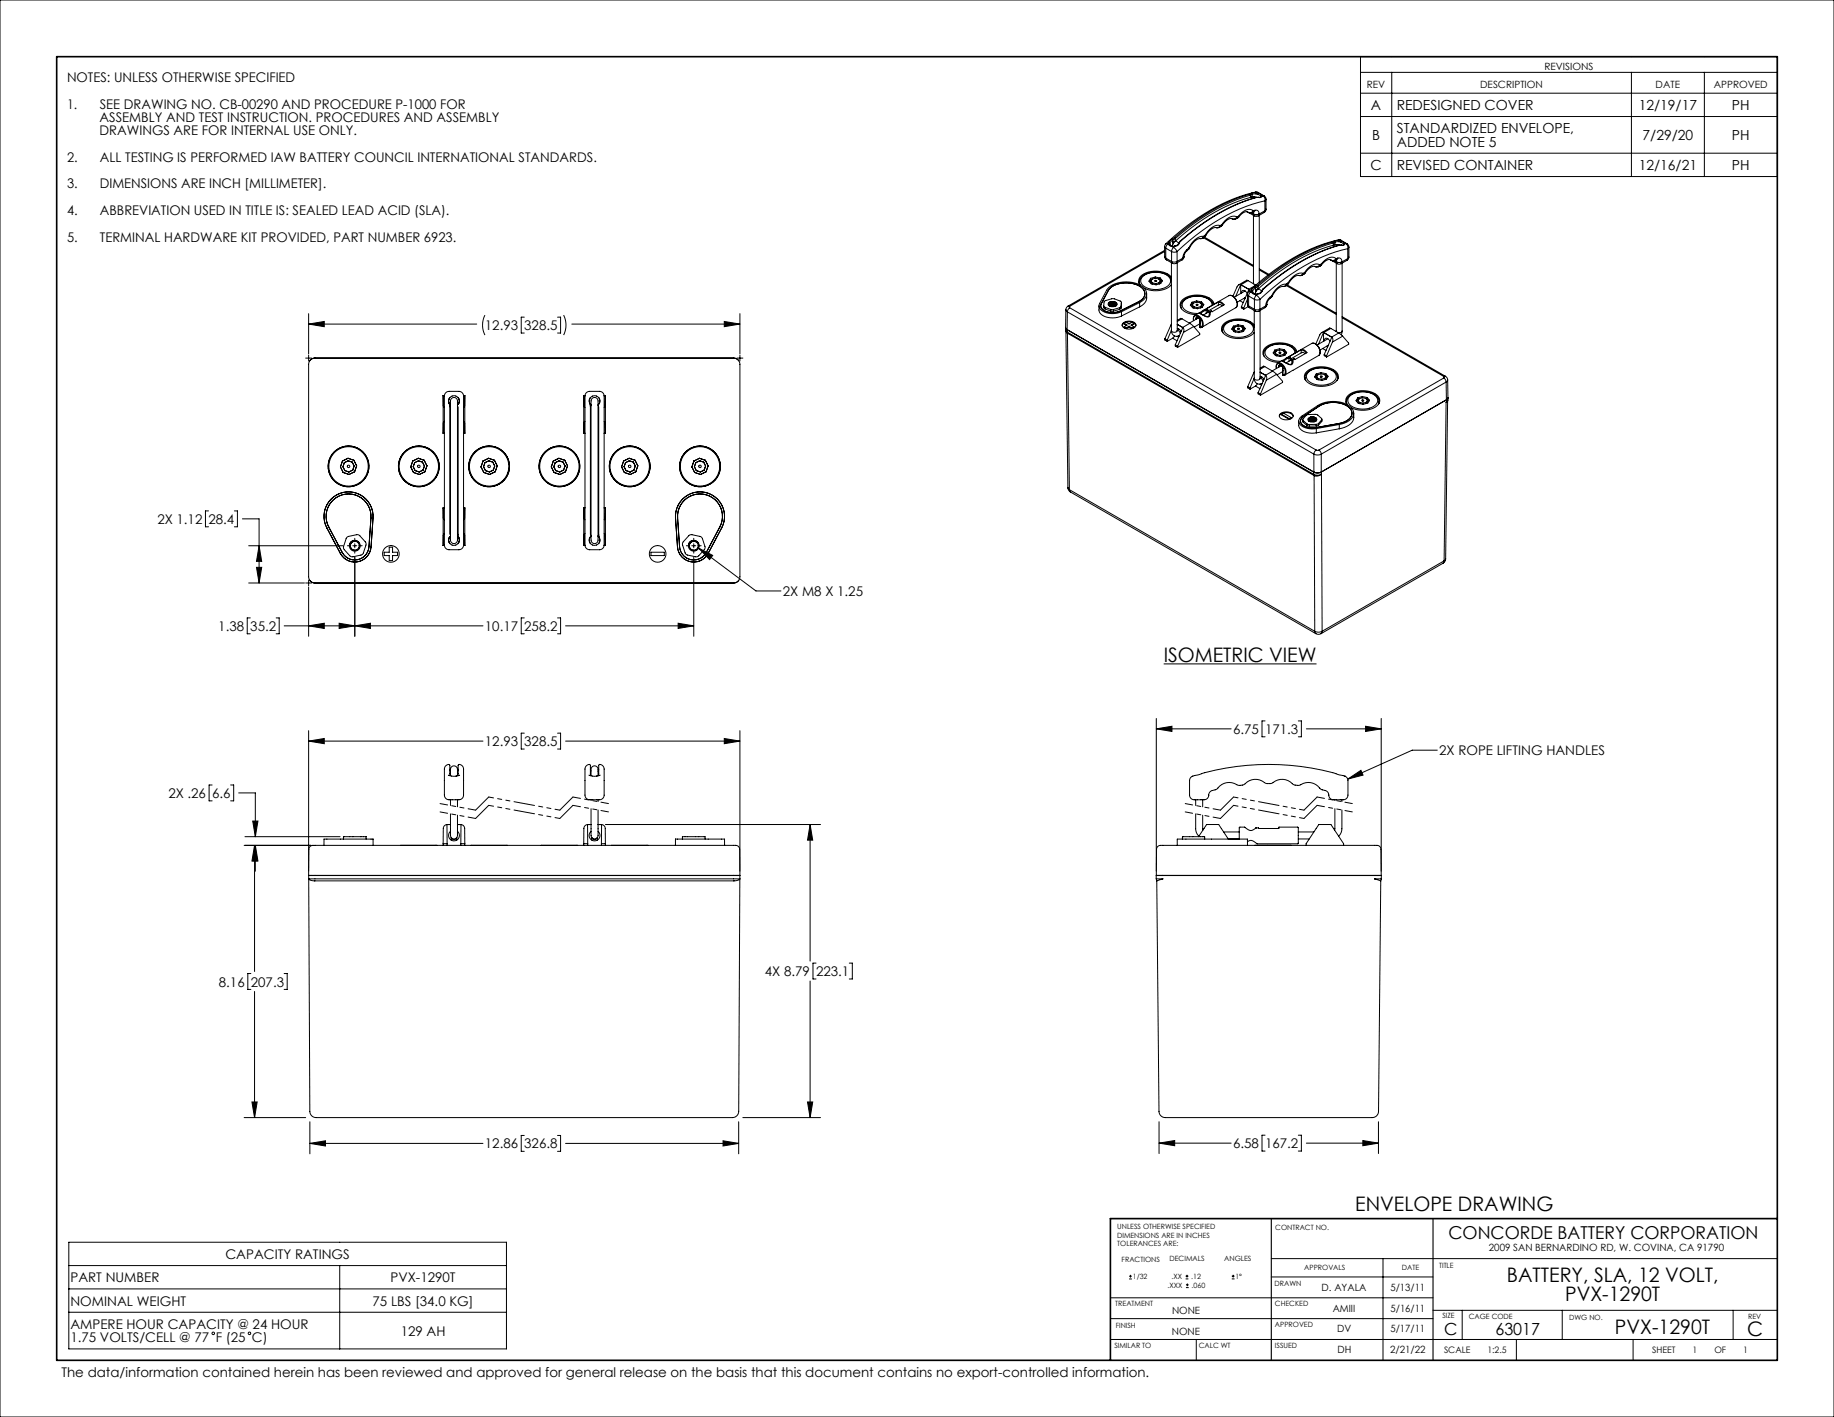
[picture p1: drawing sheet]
<svg xmlns="http://www.w3.org/2000/svg" width="559mm" height="432mm" viewBox="0 0 559 432" stroke-linecap="round" stroke-linejoin="round" font-family="sans-serif">
<defs><g id="words">
<g font-size="6.1">
<text x="354.6" y="201.6">ISOMETRIC VIEW</text>
<text x="412.9" y="369.1">ENVELOPE DRAWING</text>
<text x="459.1" y="390.7">BATTERY, SLA, 12 VOLT,</text>
<text x="476.9" y="396.6">PVX-1290T</text>
<text x="492.1" y="406.6">PVX-1290T</text>
<text x="532.3" y="407.2">C</text>
</g>
<text font-size="5.4" x="441.3" y="377.6">CONCORDE BATTERY CORPORATION</text>
<g font-size="5.1">
<text x="440" y="406.7">C</text>
<text x="455.6" y="406.7">63017</text>
</g>
<g font-size="4.2">
<text x="417.7" y="33.4">A</text>
<text x="425.6" y="33.4">REDESIGNED COVER</text>
<text x="499.3" y="33.5">12/19/17</text>
<text x="527.7" y="33.5">PH</text>
<text x="425.6" y="40.6">STANDARDIZED ENVELOPE,</text>
<text x="418.1" y="42.7">B</text>
<text x="425.6" y="44.8">ADDED NOTE 5</text>
<text x="500.5" y="42.7">7/29/20</text>
<text x="527.7" y="42.7">PH</text>
<text x="417.6" y="51.8">C</text>
<text x="425.6" y="51.8">REVISED CONTAINER</text>
<text x="499.3" y="51.8">12/16/21</text>
<text x="527.7" y="51.8">PH</text>
</g>
<g font-size="4.1">
<text x="20.4" y="25">NOTES: UNLESS OTHERWISE SPECIFIED</text>
<text x="20.4" y="33.1">1.</text>
<text x="30.4" y="33.1">SEE DRAWING NO. CB-00290 AND PROCEDURE P-1000 FOR</text>
<text x="30.3" y="41.2">DRAWINGS ARE FOR INTERNAL USE ONLY.</text>
<text x="30.3" y="37.2">ASSEMBLY AND TEST INSTRUCTION. PROCEDURES AND ASSEMBLY</text>
<text x="20.4" y="49.3">2.</text>
<text x="30.4" y="49.3">ALL TESTING IS PERFORMED IAW BATTERY COUNCIL INTERNATIONAL STANDARDS.</text>
<text x="20.4" y="57.4">3.</text>
<text x="30.4" y="57.4">DIMENSIONS ARE INCH [MILLIMETER].</text>
<text x="20.4" y="65.5">4.</text>
<text x="30.4" y="65.5">ABBREVIATION USED IN TITLE IS: SEALED LEAD ACID (SLA).</text>
<text x="20.4" y="73.6">5.</text>
<text x="30.4" y="73.6">TERMINAL HARDWARE KIT PROVIDED, PART NUMBER 6923.</text>
<text x="147.7" y="100.6">12.93</text>
<text x="159.7" y="100.6">328.5</text>
<text x="47.9" y="159.6">2X 1.12</text>
<text x="63.5" y="159.6">28.4</text>
<text x="238.5" y="181.6">2X M8 X 1.25</text>
<text x="66.5" y="192.3">1.38</text>
<text x="76.3" y="192.3">35.2</text>
<text x="147.7" y="192.3">10.17</text>
<text x="159.7" y="192.3">258.2</text>
<text x="147.7" y="227.4">12.93</text>
<text x="159.7" y="227.4">328.5</text>
<text x="375.7" y="223.6">6.75</text>
<text x="385.5" y="223.6">171.3</text>
<text x="438.5" y="230.2">2X ROPE LIFTING HANDLES</text>
<text x="51.3" y="243.2">2X .26</text>
<text x="64.6" y="243.2">6.6</text>
<text x="233" y="297.4">4X 8.79</text>
<text x="248.6" y="297.4">223.1</text>
<text x="66.7" y="300.6">8.16</text>
<text x="76.4" y="300.6">207.3</text>
<text x="147.7" y="350">12.86</text>
<text x="159.7" y="350">326.8</text>
<text x="375.7" y="349.9">6.58</text>
<text x="385.5" y="349.9">167.2</text>
<text x="68.7" y="383.6">CAPACITY RATINGS</text>
<text x="21.5" y="390.7">PART NUMBER</text>
<text x="119" y="390.7">PVX-1290T</text>
<text x="21.5" y="397.8">NOMINAL WEIGHT</text>
<text x="113.5" y="397.8">75 LBS [34.0 KG]</text>
<text x="21.5" y="405">AMPERE HOUR CAPACITY @ 24 HOUR</text>
<text x="122.1" y="407">129 AH</text>
<text x="21.5" y="409">1.75 VOLTS/CELL @ 77 F (25 C)</text>
<text x="18.7" y="419.8">The data/information contained herein has been reviewed and approved for general release on the basis that this document contains no export-controlled information.</text>
</g>
<g font-size="3">
<text x="470.6" y="21.2">REVISIONS</text>
<text x="416.5" y="26.7">REV</text>
<text x="451" y="26.7">DESCRIPTION</text>
<text x="504.5" y="26.7">DATE</text>
<text x="522.2" y="26.7">APPROVED</text>
<text x="453.6" y="381.3">2009 SAN BERNARDINO RD, W. COVINA, CA 91790</text>
<text x="402.7" y="393.5">D. AYALA</text>
<text x="423.7" y="393.5">5/13/11</text>
<text x="357.1" y="400.5">NONE</text>
<text x="406.1" y="399.7">AMIII</text>
<text x="423.7" y="399.7">5/16/11</text>
<text x="357.1" y="406.7">NONE</text>
<text x="407.4" y="406">DV</text>
<text x="423.7" y="406">5/17/11</text>
<text x="407.5" y="412.2">DH</text>
<text x="423.6" y="412.2">2/21/22</text>
</g>
<g font-size="2.7">
<text x="440" y="412.2">SCALE</text>
<text x="453.2" y="412.2">1:2.5</text>
<text x="503.4" y="412.4">SHEET</text>
<text x="515.7" y="412.4">1</text>
<text x="522.3" y="412.4">OF</text>
<text x="531.1" y="412.4">1</text>
</g>
<g font-size="2.2">
<text x="340.4" y="374.5">UNLESS OTHERWISE SPECIFIED</text>
<text x="340.4" y="377.2">DIMENSIONS ARE IN INCHES</text>
<text x="388.6" y="374.7">CONTRACT NO.</text>
<text x="340.4" y="379.8">TOLERANCES ARE:</text>
<text x="341.7" y="384.4">FRACTIONS</text>
<text x="345.2" y="389.7">1/32</text>
<text x="356.3" y="384.4">DECIMALS</text>
<text x="357" y="389.7">.XX</text>
<text x="363" y="389.7">.12</text>
<text x="373" y="384.4">ANGLES</text>
<text x="376.4" y="389.7">1°</text>
<text x="397.4" y="387">APPROVALS</text>
<text x="427.2" y="387.1">DATE</text>
<text x="438.5" y="386.4">TITLE</text>
<text x="355.7" y="392.4">.XXX</text>
<text x="363.1" y="392.4">.060</text>
<text x="388.4" y="391.8">DRAWN</text>
<text x="339.8" y="398.1">TREATMENT</text>
<text x="388.5" y="398">CHECKED</text>
<text x="439.5" y="401.7">SIZE</text>
<text x="447.5" y="402">CAGE CODE</text>
<text x="532.6" y="401.8">REV</text>
<text x="340" y="404.7">FINISH</text>
<text x="388.5" y="404.5">APPROVED</text>
<text x="478.1" y="402.2">DWG NO.</text>
<text x="339.5" y="410.8">SIMILAR TO</text>
<text x="365.2" y="410.7">CALC WT</text>
<text x="388.5" y="410.9">ISSUED</text>
</g>
</g></defs>
<g fill="none" stroke="#000" stroke-width=".3">
<path d="M0 0h558.8v431.8h-558.8zM414.5 17.3h127v36.5h-127zM414.5 22h127M414.5 28.4h127M414.5 35.5h127M424.1 22v31.8M497.1 22v31.8M519.3 22v31.8M380.8 59.1a60 60 0 0 0-22.9 13.3M380.8 59.1l.2 .4M381 59.5a59.1 59.1 0 0 0-22.9 13.2M381 59.5v.7"/>
<path d="M381.3 58.9l-.5 .2M381.3 58.9l.2 .3M381.5 59.2l-.5 .3M381.5 59.2v.6M381.5 59.8l-.3 .3M381.5 59.8v.2M381.7 60a55.7 55.7 0 0 0-23.6 13.5M381.7 60l1.2 .1M381.7 60l.7 .2M382.6 58.5a59.9 59.9 0 0 0-27.4 15.8M382.6 58.5l.8 .2M382.6 58.5l.5 .1"/>
<path d="M382.7 59.1l-1.2 .1M382.7 59.1l.7 .2M382.7 58.7l-1.4 .2M382.7 58.7v.4M382.7 58.7l.8 .2M383.1 58.6l-.4 .1M383.1 58.6l.3 .1M383.1 58.6l.4 .3M383.4 59.3l.7 .4M383.4 58.7l1.8 1M383.5 58.9l.8 .5M383.5 58.9l-.1 .4"/>
<path d="M384.1 59.7l.1 .2M384.2 59.9l-.8 .2M384.2 59.9h.1M384.3 59.4l-.2 .3M384.3 59.4l.2 .3M384.3 59.4l.5 .3M384.5 59.7l-.3 .5h-.7M384.5 59.7l-.3 .2M384.8 59.7h-.3M384.8 59.7a1.48 1.48 0 0 1 .6 1.5M384.8 59.7h.4M385.2 59.7l.4 .4 .2 .6"/>
<path d="M414.5 46.7h127M354.9 78.2l.1 .6 .4 .4M354.9 75.1l.3 .5M354.9 78.2l.3 .4M354.9 75.1v3.1M354.9 76.3l-29.5 17M354.9 76.6l-29 16.7M355.2 78.6l.2 .6M355.2 78.6l1.8 1.1M355.2 75.6l1.8 1.1M355.2 75.6v3M355.2 74.3l-.3 .8"/>
<path d="M355.2 74.3l.6 .1M355.4 79.2l1.8 1M355.8 74.4l-.6 1.2M355.8 74.4l.5 .2M356.1 74.1l-.3 .3M356.1 74.1l.2 .5M356.1 74.1l.3 .1M356.3 74.6l.8 .5M356.3 74.6l.2 .1M356.4 74.2l.1 .5M356.5 74.7l.7 .3M357 76.7l.8 .2 .8-.2"/>
<path d="M357 79.7l.8 .2 .8-.2M357 79.7l.2 .5M357 76.7v3M357.1 75.1l.5 .3M357.2 72.8l-.8 .6-.3 .7M357.2 72.8l.1 .4M357.2 75l-.1 .1M357.3 73.8l.1 .6M357.3 73.2l-.9 1M357.3 73.2v.6M357.6 75.4l1 1.3M357.6 75.4l-.6 1.3"/>
<path d="M357.9 72.4l-.7 .4M357.9 72.4l.2 .3M357.9 75h-.7M357.9 75v.1M357.9 75.1l-.3 .3M357.9 75.1h-.8M358.1 73.5l-1 1.5M358.1 73.5h.3l.7 .6M358.1 73.5l-.8 .3M358.1 72.7l-.8 .5M358.1 72.7v.8M358.6 79.7l-.2 .5"/>
<path d="M358.6 76.7v3M359.1 74.1l-.4 .6-.8 .3M359.3 74.1l-.6 .8-.8 .2M359.3 74.1h-.2M359.6 73.4l.2 .1M359.6 73.5l-.5 .6M359.8 73.5l-.5 .6M360.2 79.2l-1.8 1M360.4 78.6l-.2 .6M360.4 78.6h.1M360.4 78.6l-1.8 1.1M360.8 78.2l-.2 .6-.4 .4"/>
<path d="M360.8 78.2l-.4 .4M360.8 78.2h.1M361.6 76.4l-.5 .8-.3 1M361.7 76a3.8 3.8 0 0 0-1.3 2.6M361.7 76l-.1 .4M362.1 76l-.5 .4M362.2 75.6l-.5 .4M362.2 75.6h.2M362.2 75.6l-.1 .4M362.4 75.6l-.3 .4M365.7 72.7a4.1 4.1 0 0 0-3.3 2.9M366.6 72.5l-.9 .2"/>
<path d="M366.7 72.4l15.2 8.8M366.7 72a5.1 5.1 0 0 0-4.5 3.6M366.7 72l-.4 .5-.6 .2M366.7 72l-.1 .5M366.9 72.3l15 8.6M367 72.2l-.4 .3M367.2 71.7l-.5 .3M367.2 71.7l.2 .1M367.2 71.7l-.2 .5M367.4 71.8l-.4 .4M370.5 69.4a3.5 3.5 0 0 0-3.1 2.4M371.5 69.3l-1 .1"/>
<path d="M371.8 68.7a4.4 4.4 0 0 0-4.6 3M371.8 68.7a1.05 1.05 0 0 1-1.3 .7M371.8 68.7l-.3 .6M372 69l-.5 .3M372.3 68.4l-.5 .3M372.3 68.4l.1 .2M372.3 68.4l-.3 .6M372.4 68.6l-.4 .4M375.4 66.7a1.39 1.39 0 0 0-1.6 .4l-1.4 1.5M375.4 66.7h1.1M376.9 66.1a3.5 3.5 0 0 0-4.2 1.7l-.4 .6M376.9 66.1a1.11 1.11 0 0 1-1.5 .5"/>
<path d="M376.9 66.1l-.4 .6M376.9 66.5l-.4 .2M377.3 65.9l-.4 .2M377.3 65.9l-.4 .6M377.3 65.9l.1 .2M377.4 66.1l-.5 .4M379.9 64.5l.5 .3M380.3 64.7a1.34 1.34 0 0 0-1.9 .4l-1 1M380.3 64.7l.1 .1M380.4 64.8l.9 .1M380.7 64.9l1.5 .9M381.4 64.9l.6 .3"/>
<path d="M381.8 64.7l.2 .5M381.8 64.2a2.96 2.96 0 0 0-4 1.1l-.5 .6M381.8 64.2a1.2 1.2 0 0 1-1.5 .5M381.8 64.2l-.5 .7M381.9 64.7l-.6 .2M381.9 64.7h.1M381.9 65.6v20.7M382 65.2l.8 .2 .8-.2M382 65.2l.2 .6M382 65.2h.1M382.2 65.8l.6 .1 .6-.1M382.4 64.1a.98 .98 0 0 1 1.2 1.1"/>
<path d="M382.4 64.1l-.6 .1M382.4 64.1l-.5 .6M382.6 60.2a60.2 60.2 0 0 0-23 13.2M382.6 60.2h.1M382.7 60.2a60 60 0 0 0-22.9 13.3M383.4 60.1h.1M383.4 60.1l-.8 .1M383.4 60.1l.1 .1M383.5 60.2h-.8M383.6 65.2l-.2 .6M383.6 65.2h.1M383.7 65.6v20.4"/>
<path d="M385.2 64.8l-1.8 1M385.4 61.2a58.7 58.7 0 0 0-26.8 15.5M385.4 64.2l-.2 .6M385.4 61.2v3M385.4 64.2l-1.8 1M385.8 63.7l-.2 .6-.4 .5M385.8 60.7l-.4 .5M385.8 63.7l-.4 .5M385.8 60.7v3M405.1 79.1l.5 .3M405.6 79.3a1.34 1.34 0 0 0-2 .4l-.9 1M405.6 79.3v.1"/>
<path d="M405.6 79.4l1 .1M405.9 79.5l1.5 .9M406.1 73.7a60 60 0 0 0-23 13.3M406.1 73.7l.1 .3M406.2 74a59.1 59.1 0 0 0-22.8 13.2M406.2 74v.7M406.5 73.5l-.4 .2M406.5 73.5l.2 .3M406.6 79.5l.6 .3M406.7 73.8l-.5 .2M406.7 73.8v.6M406.7 74.4l-.2 .3"/>
<path d="M406.7 74.4v.2M407 74.5a55.7 55.7 0 0 0-23.7 13.6M407 74.5l1.1 .2M407 74.5l.6 .3M407 79.3l.2 .5M407.1 78.8a2.96 2.96 0 0 0-4.1 1.1l-.4 .6M407.1 78.8a1.2 1.2 0 0 1-1.5 .5M407.1 78.8l-.5 .7M407.1 79.3l-.5 .2M407.1 79.3h.1M407.2 79.8l.8 .2 .9-.2M407.2 79.8l.2 .6"/>
<path d="M407.2 79.8h.1M407.6 78.7a.98 .98 0 0 1 1.3 1.1M407.6 78.7l-.5 .1M407.6 78.7l-.5 .6M407.8 73.1a59.9 59.9 0 0 0-27.3 15.8M407.8 73.1l.8 .1M407.8 73.1l.5 .1M407.8 74.8a60.2 60.2 0 0 0-22.9 13.2h.1M407.8 74.8h.2M407.9 73.6l-1.2 .2M407.9 73.6l.7 .2M408 73.3l-1.5 .2"/>
<path d="M408 73.3l-.1 .3M408 73.3l.8 .2M408 74.8a60 60 0 0 0-23 13.2M408.3 73.2l-.3 .1M408.3 73.2h.3M408.3 73.2l.5 .3M408.6 73.8l.7 .4M408.6 74.7l-.8 .1M408.6 74.7h.1M408.6 73.2l1.8 1.1M408.7 74.8h-.7M408.8 73.5l.8 .5"/>
<path d="M408.8 73.5l-.2 .3M408.9 79.8l-.3 .6M408.9 79.8h.1M409.3 74.2l.1 .3M409.4 74.5l-.8 .2M409.4 74.5h.1M409.6 74l-.3 .2M409.6 74l.1 .3M409.6 74l.5 .2M409.7 74.3l-.3 .4-.7 .1M409.7 74.3l-.3 .2M410.1 74.2l-.4 .1"/>
<path d="M410.1 74.2a1.48 1.48 0 0 1 .5 1.6M410.1 74.2l.3 .1M410.4 74.3l.4 .4 .2 .6M410.4 79.3l-1.8 1.1M410.6 75.8a58.7 58.7 0 0 0-26.7 15.4M410.6 78.8l-.2 .5M410.6 75.8v3M410.6 78.8l-1.7 1M411 78.3l-.2 .6-.4 .4M411 75.3l-.4 .5M411 78.3l-.4 .5M411 75.3v3"/>
<path d="M94 95.6v12.3M94 98.8h51.3M94 98.8l4.8-.8v1.6zM147.7 96a6.8 6.8 0 0 0 0 6.1M159.7 96.6h-.9v4.9h.9M169.9 96.6h.9v4.9h-.9M171.7 96a6.8 6.8 0 0 1 0 6.1M174.2 98.8h51.2M220.7 98l4.7 .8-4.7 .8zM225.4 95.6v12.3M324.7 99.8l.1 1.1 .3 .3M324.7 99.8l.4 .7v.7"/>
<path d="M324.7 99.8l.4 .6M324.8 94.4l-.1 5.4M324.8 94.4l.4 .6M325.2 95l75.1 43.4M325.2 95l-.1 5.4M325.4 93.3h.5M325.4 93.3l-.4 .4-.2 .7M325.9 93.8l-.5 .5-.2 .7M325.9 93.3l-.1 .3 .1 .2M325.9 93.8l75.1 43.4M334.9 93.2a2.82 2.82 0 0 0 2.8 3.6h2.1l1.9-.5M336.3 93.2v.6l.4 .3"/>
<path d="M336.3 93.2l.4 .4M336.7 93.6l1.7 .7M336.7 94.1l1.7 .7M336.7 93.6v.5M337.9 93.1l.2-.4a1.52 1.52 0 0 1 2 .4M337.9 92.2a1.75 1.75 0 0 1 2.5 .4 1.52 1.52 0 0 1-1.4 .9 1.52 1.52 0 0 1-1.4-.9zM338 92.2l.1-.1a1.59 1.59 0 0 1 2.2 .7l-.4 .5-.7-.3-1.2 .2M338 92.2l.9-.1 .7 .2M338 92.2l.1-.1a2 2 0 0 1 2 .3M338 93.2a1.57 1.57 0 0 1 1.9 0M338 92.5l-.2 .4 .4 .4M338 92.5l.3-.1a1.28 1.28 0 0 1 1.8 .6"/>
<path d="M338.2 93.3l1.4 .1M338.4 87.7a8.2 8.2 0 0 1 9.8 .3 2.43 2.43 0 0 1-1.3 4l-5.5 2.8a4.9 4.9 0 0 1-5.9-1.1v-1.1l2.2-4.1zM338.4 94.3h.9M338.4 94.8h.9M338.4 94.3v.5M338.4 93.4h1.1M339.3 94.3v.5M339.6 92.3l-.8-.1-.8 .3M339.6 92.3l.5 .4v.5a1.42 1.42 0 0 0-2.2-.1M341.1 93.8l.5-.4v.5M341.1 93.8l-1.8 .5M341.1 94.3l-1.8 .5"/>
<path d="M341.1 93.8v.5M341.6 93.9l-.5 .4M341.7 92.2l-.4-.5-1.8-.7h-.7l-2.3 .8-.2 1.4M341.7 92.2l-.1 1.7M341.7 92.1v.5M341.7 95v1.3M341.9 99.2a2.54 2.54 0 0 1 4.2 0M342.1 98.6a2.68 2.68 0 0 1 4 .4 2.22 2.22 0 0 1-3.2 1.1l-.7-.4a.79 .79 0 0 1-.1-1.1zM342.5 98.6l.9 .5-.9 .5M342.5 98.6v.2l.7 .4M342.5 99.6v.2l.6 .3M342.5 98.6l.6-.4 .9 .5 .9-.5 .6 .4"/>
<path d="M342.5 99.6l.6 .3M343.1 99.9v.2M344 99.4l.9 .5M344 99.6l-.9 .5M344 99.6l.9 .5M344 99.4l-.9 .5M344 99.4v.2M344.9 99.9v.2M345.5 99.6v.2l-.6 .3M345.5 98.6v.2l-.7 .4M345.5 98.6l-.9 .5 .9 .5M345.5 99.6l-.6 .3"/>
<path d="M347.1 85.9l-.1 .3M347.1 85.9l.3 .9M347.1 85.9v.5M347.2 92.2a2.74 2.74 0 0 0 1.6-4.2 8.7 8.7 0 0 0-11.3 0l-2.5 4.5a2.16 2.16 0 0 0 2 2.8l2.1 .3 2.6-.6M347.2 92.2l-5.5 2.8M347.2 92.2v1.3M347.2 93.5l-5.5 2.8M348.2 84.2a6.3 6.3 0 0 1 8.2 .5 2.16 2.16 0 0 1-1.6 3 6 6 0 0 1-7.1-1.4 1.7 1.7 0 0 1 .5-2.1zM349.4 89.5a3.4 3.4 0 0 1-2.2 4M350.6 84.8l-.5 .9 .7 .8 1.5 .3M350.6 84.8v.4M350.6 85.2l-.4 .7"/>
<path d="M350.7 85.7v.4l.4 .5M350.7 85.7l.5 .5M351.1 85.1l-.4 .6M351.2 86.2v.4M351.2 86.2l1 .2M352 84.4l1.5 .3M352 84.4l-1.4 .4M352 84.4v.4M352 85.8h.2M352 85.8h.1M352 84.8l-1.4 .4M352 84.8l1.1 .2 .4 .6"/>
<path d="M352.1 85.8h.1M352.2 86.4v.4M353.1 85.1h.4M353.2 86.1l-1 .3M353.5 85.1l.5 .7M353.5 84.7l.7 .8-.5 .9-1.4 .4M353.5 84.7v.4M353.5 85.6l-.3 .9v-.4M353.5 85.6l-.3 .5M356.9 85.1a6.3 6.3 0 0 0-8.2-1.4l-1.2 1.1-.4 1.1M356.9 84.5a7.1 7.1 0 0 0-9.6 0 1.88 1.88 0 0 0 .1 2.4M356.9 86.7a7.4 7.4 0 0 1-8.2 1.1"/>
<path d="M356.9 98.8l-2 4.5M356.9 80v20.7M356.9 86.7v.1M357.2 80.2l.6 .2 .6-.2M358.7 80v20.7M358.7 98.8l1.7 1-2.3 5.3M359.8 93.2l-.2 .3M359.8 93.2l.2 .9M359.8 93.2l-.1 .5M360.1 97.1l-.4-.1-1 .6M360.1 97.1l2.4 1.4M360.1 97.1l-1.4 .9"/>
<path d="M362.5 98.5l-2.2 1.3a1.22 1.22 0 0 1 .3 1.5M362.5 98.5l1.2 1M363.2 92.1l-.5 .9 .7 .8 1.5 .3M363.2 92.1v.4M363.2 92.5l-.4 .6M363.3 92.9v.5l.4 .5M363.3 92.9l.5 .6M363.6 92.4l-.4 .1M363.7 97.7a1.02 1.02 0 0 1 .4-1.4 1.02 1.02 0 0 1 1.4 .5 2.01 2.01 0 0 1 .4 2.9l-.3 .1M363.7 99.5l1.8 2.1v.4l-6.7 3.9M363.7 99.5l-3.1 1.8M363.8 93.5v.4"/>
<path d="M363.8 93.5l1 .2M364.1 96.1l-.4 .5v1.1M364.1 96.1a2.49 2.49 0 0 1 2.2 3.5v.1M364.4 97l.2-.4h.4l.6 1.1M364.4 97h.2M364.4 97v.3M364.6 91.7l1.5 .3M364.6 91.7l-1.4 .4M364.6 91.7v.4M364.6 97l.1-.2a.62 .62 0 0 1 .7 0 .62 .62 0 0 1 .2 .7v.1M364.6 97v.2M364.6 93.1h.2"/>
<path d="M364.6 93.1h.1M364.6 92.1l1.1 .2 .5 .5M364.6 92.1l-.9 .2-.4 .6M364.7 93.1h.1M364.8 93.7v.4M365.1 96.7l-.5 .3M365.2 96.8l-2.8 1.7M365.4 95.3l-1.3 .8M365.6 99.7l.2 .2M365.6 97.6v1M365.6 97.6v.1M365.6 99.7v.1"/>
<path d="M365.6 98.7l-1.7 1M365.6 98.6v1.1M365.6 99.8l.2 .1M365.6 97.7v2.1M365.7 92.3l.4 .1M365.8 93.4l-1 .3M365.8 93.4v.4M366.1 92.4l.6 .7M366.1 92l.7 .8-.5 .9-1.4 .4M366.1 92v.4M366.2 92.8l-.4 1M366.2 92.8l-.4 .6"/>
<path d="M366.3 99.6l-.5 .3M366.6 94.6l-1.2 .7 1.2 .8a1.44 1.44 0 0 0 2 .2l.1-1.3M367.4 94.3l.1 .2M367.4 94.3l-.8 .3M367.5 94.5l-1.8 1M367.5 94.5h.1M367.5 94.5v1M367.8 94.1h-.2M367.8 94.1l.2 .2M367.8 94.1l-.4 .2M368 94.3l-.5 .2M368 94.3v.9"/>
<path d="M368.5 95.2h-.5l-1.4 .8M368.5 95.1v.8M368.5 95.1a.94 .94 0 0 1-.3 1.2 .94 .94 0 0 1-1.2-.1l-1.4-.8M368.5 95.1h.1M368.7 95l-.2 .1M369.1 94.8l-.4 .2M369.3 93.1a2.82 2.82 0 0 0-2.7-2.6 5.8 5.8 0 0 0-6.3 1.8 2.44 2.44 0 0 0 2.2 2.9l2.5 .3M369.7 92.8a4.3 4.3 0 0 0-4.3-2.6 5.4 5.4 0 0 0-5.5 2.4l-.1 .6M369.9 92.7a4.7 4.7 0 0 0-5.1-2.8 4.8 4.8 0 0 0-5.2 2.8 3.4 3.4 0 0 0 3.1 3l1.7 .2M371.2 92.2l.1-.2a1.32 1.32 0 0 1 1.7 .9l-3.7 2.1-.2-.2M371.2 92.2a1.7 1.7 0 0 1 1.6 .8M371.2 92.2v.8"/>
<path d="M372.4 93.2l-.9-.4-3.5 2.1 .5 .1 .6-.2M373.5 98.8a6.3 6.3 0 0 1 8.2 .5 2.16 2.16 0 0 1-1.7 3 6 6 0 0 1-7.1-1.5 1.7 1.7 0 0 1 .6-2zM374.4 90.1a2.35 2.35 0 0 1 2.6 2.4v.7l-.4 .5M374.4 90.1a2.46 2.46 0 0 1 2.2 3.6M374.4 90.1l-7.8 4.5M375.8 99.4v.4M375.8 99.8l-.4 .6M375.8 99.8l1.5-.4 1 .2 .5 .5M376.3 99.6l-.4 .6M376.6 93.7l-10.3 6M377.2 99l1.5 .3M377.2 99l-1.4 .4"/>
<path d="M377.2 99v.4M377.8 91.6l1 .6M378 86.7l2.5 1.5-2.3 5.3M378 86.7l-1.5 3.6M378 86.7v2.7M378.2 93.5v.3l.8 .4M378.2 93.5l.8 .4M378.3 89.3a.74 .74 0 0 1 .6-.9 .74 .74 0 0 1 .9 .6l.2 .4M378.4 99.6l.3 .1M378.7 99.7l.6 .6M378.7 99.3l.7 .8-.5 .9-1.4 .4-1.5-.3-.7-.8 .5-.9M378.7 99.3v.4"/>
<path d="M379 93.9v.3M379 90.9l.3 .2M379.2 90.8l.2 .1M379.4 88.7l-3.3 1.9M379.5 90.7l-2.6 1.4M380.1 92.7l.2 .6 .4 .5M380.1 89.7l.3 .5M380.1 92.7l.3 .5M380.1 89.7v3M380.1 91.2l-1.1 2.7M380.3 85.5l-2.2 1.3a.93 .93 0 0 0-1.2 .6l-1.2 2.9M380.3 85.5l-.4-.1-2.5 1.4"/>
<path d="M380.3 85.5l2.4 1.4M380.3 93.4l-1.3 .8M380.4 93.2l.3 .6M380.4 90.2l1.8 1M380.4 93.2l1.8 1M380.4 90.2v3M380.5 88.9l-.4 .8M380.5 88.9h.5M380.7 93.8l1.8 1M381 88.9l-.6 1.3M381 88.9l.5 .3M381.4 88.6l-.4 .3"/>
<path d="M381.4 88.6l.1 .6M381.4 88.6l.3 .2M381.5 89.2l.9 .4M381.5 89.2l.8 .5M381.7 88.8l.1 .5M381.9 86.3v.2M381.9 86.3l.1 .2M382.2 99.7a6.3 6.3 0 0 0-8.2-1.4l-1.3 1.1-.3 1M382.2 99a7.1 7.1 0 0 0-9.7 .1 2.29 2.29 0 0 0 1.5 3.4 7.4 7.4 0 0 0 8.2-1.2l-.1 .1M382.2 94.6v20.7M382.2 91.2l.8 .2 .9-.2M382.2 94.2l.8 .2 .9-.2"/>
<path d="M382.2 94.2l.3 .6M382.2 91.2v3M382.3 89.7l.5 .3M382.4 87.4l-.8 .6-.2 .6M382.4 87.4l.2 .3M382.4 89.6l-.1 .1M382.5 94.8l.5 .1 .6-.1M382.5 86.8h.2M382.6 87l-2.1 1.2 .3 .3M382.6 88.3l.1 .6M382.6 87.7l-.9 1.1M382.6 87.7v.6"/>
<path d="M382.8 90l1.1 1.2M382.8 90l-.6 1.2M383.1 87l-.7 .4M383.1 87l.3 .2M383.1 89.6h-.7M383.1 89.6v.1M383.1 89.7l-.3 .3M383.1 89.7h-.8M383.3 88.1l-.7 .2M383.3 88.1l-1 1.5M383.3 88.1h.4l.7 .6M383.4 87.2l-.8 .5"/>
<path d="M383.4 87.2l-.1 .9M383.7 81.9l2.9 1.7M383.7 82.3l2.7 1.5M383.9 94.2l-.3 .6M383.9 91.2v3M383.9 94.6v20.7M384.3 88.7l-.3 .5-.9 .4M384.4 88.7v.1M384.6 88.7l-.6 .7-.9 .3M384.6 88.7h-.2M384.9 88l-.5 .7M385 88l-.4 .7"/>
<path d="M385.4 93.8l-1.8 1M385.6 93.2l-.2 .6M385.6 93.2h.1M385.6 93.2l-1.7 1M386 92.7l-.2 .6-.4 .5M386 92.7l-.4 .5M386 92.7h.1M386.9 91l-.6 .7-.3 1M386.9 90.6a3.8 3.8 0 0 0-1.3 2.6M386.9 90.6v.4M387.4 90.6l-.5 .4M387.5 90.1l-.6 .5"/>
<path d="M387.5 90.1l.2 .1M387.5 90.1l-.1 .5M387.7 90.2l-.3 .4M390.9 87.3a4.1 4.1 0 0 0-3.2 2.9M391.8 87.1l-.9 .2M391.9 87l15.3 8.8M392 86.6a5.1 5.1 0 0 0-4.5 3.5M392 86.6l-.4 .5-.7 .2M392 86.6l-.2 .5M392.2 86.8l15 8.7M392.3 86.8l-.5 .3M392.4 86.3l-.4 .3"/>
<path d="M392.4 86.3l.2 .1M392.4 86.3l-.1 .5M392.6 86.4l-.3 .4M395.8 83.9a3.5 3.5 0 0 0-3.2 2.5M396.8 83.8l-1 .1M397 83.3a4.4 4.4 0 0 0-4.6 3M397 83.3a1.05 1.05 0 0 1-1.2 .6M397 83.3l-.2 .5M397.3 83.6l-.5 .2M397.5 83l-.5 .3M397.5 83l.2 .2M397.5 83l-.2 .6"/>
<path d="M397.7 83.2l-.4 .4M400.6 81.2h.1M400.6 81.2a2.72 2.72 0 0 0-2.8 1.7l-.1 .3M400.7 81.2h.1M400.7 81.2l1 .1M402.1 80.7a3.5 3.5 0 0 0-4.1 1.7l-.5 .6M402.1 80.7a1.11 1.11 0 0 1-1.4 .5M402.1 80.7l-.4 .6M402.2 81.1l-.5 .2M402.6 80.5l-.5 .2M402.6 80.5l-.4 .6M402.6 80.5l.1 .2"/>
<path d="M402.7 80.7l-.5 .4M407.2 80.2v20.7M407.4 80.4l.6 .1 .6-.1M408.9 80.2v20.7M408.9 96.5l31.5 18.2M408.9 96.8l31 17.9M93 109.1h2M94 108.1v2M94.4 109.9l.6-.5 1-.3h127.5l1 .3 .6 .5M94.6 109.7l1.3-.6h127.6a1.91 1.91 0 0 1 1.9 1.9v64.7a1.91 1.91 0 0 1-1.9 2h-127.6a1.91 1.91 0 0 1-1.9-2v-64.7zM135.8 119.7l.7-.4h3.3a1.42 1.42 0 0 1 1.4 1.4v45.4a1.42 1.42 0 0 1-1.4 1.4h-3a1.42 1.42 0 0 1-1.4-1.4v-45.4zM178.7 119.7l.7-.4h3.3a1.42 1.42 0 0 1 1.4 1.4v45.4a1.42 1.42 0 0 1-1.4 1.4h-3a1.42 1.42 0 0 1-1.5-1.4v-45.4z"/>
<path d="M224.4 109.1h2M225.4 108.1v2M324.7 100.7l.1 .3M324.8 100.9l.6 47.7M324.8 101l.4 .5M325.1 101.2l75.2 43.4M325.1 101.2l.1 .3M325.1 100.4l75.2 43.4M325.2 101.5l75.2 43.4M325.2 101.5l.6 47.7M354.9 103.3v.3l.7 .4M354.9 103.3l.7 .4"/>
<path d="M355.6 103.7v.3M356.9 100.7a1.59 1.59 0 0 0 .8 1.6 1.59 1.59 0 0 0 1.6 0M356.9 100.7a1.02 1.02 0 0 0 1.8 0M356.9 100.6l-1.3 3.1M357.3 103.1l-1.7 .9M357.3 103.1l1.3 .7M357.8 102.3l-.5 .8M358.1 105.1v.3l.7 .5M358.1 105.1l.7 .4M358.6 102.5l.5 .2M358.7 100.7v.1M358.7 100.1l.6 .3 .6 .7"/>
<path d="M358.8 105.5v.4M359 102.4l.2 .1M359.2 100.3l-.5 .3 .5 .2 .4 .8M360.6 101.3l-1.8 4.2M372.4 100.5l-.1 .3M372.4 100.4l.2 1M372.4 100.4v.6M375.9 100.2v.4l.5 .5M375.9 100.2l.5 .6M376.4 100.8v.4M376.4 100.8l1.1 .2M377.3 100.3h.2z"/>
<path d="M377.3 100.3h.1M377.5 101v.4M378.4 100.7l-.9 .3M378.8 100.1l-.3 1-.1-.4M378.8 100.1l-.4 .6M380.2 117.8v.4l.7 .4M380.2 117.8l.7 .4M380.9 118.2v.4M382.2 115.3a1.59 1.59 0 0 0 .7 1.5 1.59 1.59 0 0 0 1.7 0M382.2 113.4l-2 4.4M382.2 115.3a1.02 1.02 0 0 0 1.7 0M382.2 115.2l-1.3 3"/>
<path d="M382.5 117.6l-1.6 1M382.5 117.6l1.4 .8M383.1 116.9l-.6 .7M383.3 119.7v.3l.7 .4M383.3 119.7l.7 .4M383.9 117l.5 .3M383.9 115.3v.1M383.9 114.7l.6 .2 .6 .7M383.9 113.4l1.7 1-2.3 5.3M384.2 117l.2 .1M384.5 114.9l-.6 .3 .5 .2 .5 .8M385 107.8l-.1 .2"/>
<path d="M385 107.7l.2 1M385 107.7v.6M385.4 111.7l-.4-.1-1.1 .6M385.4 111.7l2.4 1.4M385.4 111.7l-1.5 .8M385.8 115.9l-1.8 4.2M387.8 113.1l-2.2 1.3a1.22 1.22 0 0 1 .2 1.5M387.8 113.1l1.1 1M388.4 106.7l-.5 .8 .7 .9 1.5 .2M388.4 106.7v.4M388.4 107.1l-.3 .6M388.6 107.5v.4l.4 .5"/>
<path d="M388.6 107.5l.4 .6M388.9 107l-.5 .1M388.9 114.1l1.9 2.1v.3l-6.8 3.9M388.9 114.1l-3.1 1.8M389 108.1v.3M389 108.1l1.1 .2M389.2 110.7l-.4 .8 .1 .8a1.04 1.04 0 0 1 .4-1.5 1.04 1.04 0 0 1 1.5 .6 2.01 2.01 0 0 1 .4 2.9h-.3M389.3 110.6l-.1 .1M389.6 111.6l.2-.4h.4l.5 .5 .1 .5M389.6 111.6h.3M389.6 111.6v.3M389.8 106.3l1.5 .3"/>
<path d="M389.8 106.3l-1.4 .4M389.8 106.3v.4M389.9 111.6v-.2a.62 .62 0 0 1 .7 0 .62 .62 0 0 1 .2 .7v.1M389.9 111.6v.1M389.9 107.6h.2M389.9 107.6h.1M390.1 108.3v.3M390.3 111.3l-.4 .3M390.4 111.4l-2.8 1.6M390.7 109.9l-1.4 .7M390.8 113.2l-1.7 1M390.8 112.2l.1 2.1"/>
<path d="M390.8 112.5v.7M390.9 114.3l.1 .1M391 106.9l.3 .1M391 108l-.9 .3M391.3 107l.6 .6M391.3 106.6l.7 .8-.5 .8-1.4 .4M391.3 106.6v.4M391.4 107.4l-.3 1-.1-.4M391.4 107.4l-.5-.6-1-.2-1 .3-.3 .6M391.4 107.4l-.4 .6M391.5 114.2l-.5 .2M391.9 109.2l-1.2 .7"/>
<path d="M392.6 108.9l.1 .2M392.6 108.9l-.7 .3M392.7 109.1l-1.8 1M392.7 109.1h.1M392.8 109.1v1M393 108.6h-.1M393 108.6l.2 .2M393 108.6l-.4 .3M393.2 109.4l.6 .2M393.2 108.8l-.4 .3M393.2 108.8v1M393.7 109.8h-.4l-1.4 .8"/>
<path d="M393.7 109.6a.94 .94 0 0 1-.2 1.3 .94 .94 0 0 1-1.3-.1l-1.3-.8M393.7 109.6v.9M393.9 109.6h-.2M393.9 109.6l.1 .2a1.1 1.1 0 0 1-.6 1.4l-1-.3-1.7-1M394.3 109.4l-.6 .2M394.3 109.4l-.4 .2M394.5 107.6a2.82 2.82 0 0 0-2.6-2.5 5.8 5.8 0 0 0-6.4 1.8 2.44 2.44 0 0 0 2.3 2.9l2.5 .3M394.9 107.4a4.3 4.3 0 0 0-4.3-2.6 5.3 5.3 0 0 0-5.5 2.3l-.1 .6M395.2 107.3a4.7 4.7 0 0 0-5.1-2.8 4.8 4.8 0 0 0-5.3 2.8 3.4 3.4 0 0 0 3.1 2.9l1.7 .3M396.5 106.7v-.1a1.32 1.32 0 0 1 1.7 .8l-3.7 2.2-.2-.2M396.5 106.7a1.7 1.7 0 0 1 1.5 .9M396.5 106.7v.8"/>
<path d="M397.6 115.1l-.1 .2M397.6 115l.3 1M397.6 115v.5M397.6 107.8l-.8-.4-3.6 2M398.1 113.3a7.4 7.4 0 0 1 9.1 .1 2.11 2.11 0 0 1-.8 3.4 7.5 7.5 0 0 1-8.6-.9 1.92 1.92 0 0 1 .3-2.6zM398.7 113.4a6.3 6.3 0 0 1 8.2 .5 2.15 2.15 0 0 1-1.7 3 6 6 0 0 1-7-1.5 1.7 1.7 0 0 1 .5-2zM399.6 104.7a2.35 2.35 0 0 1 2.7 2.4l-.1 .7-.4 .5M399.7 104.7a2.46 2.46 0 0 1 2.1 3.6M399.7 104.7l-7.9 4.5M401.1 114l-.6 .8 .7 .8 1.5 .3M401.1 114v.4M401.1 114.4l-.4 .6"/>
<path d="M401.2 114.8v.4l.4 .5M401.2 114.8l.5 .6M401.5 114.2l-.4 .2M401.7 115.4v.3M401.7 115.4l1 .2M401.8 108.3l-10.4 6a2.43 2.43 0 0 0-2.1-3.7M401.8 108.3h.1M402.5 113.6l1.5 .3M402.5 113.6l-1.4 .4M402.5 113.6v.3M402.5 114.9h.2M402.5 114.9h.1"/>
<path d="M402.5 113.9l1 .2 .5 .6M402.5 113.9l-1 .3-.3 .6M402.7 115.6v.3M403 106.2l1 .6M403.3 101.3l2.5 1.5-2.3 5.2M403.3 101.3l-1.5 3.6M403.3 101.3v2.7M403.5 108v.4l.7 .4M403.5 108l.7 .4M403.5 103.8a.74 .74 0 0 1 .7-.8 .74 .74 0 0 1 .8 .6l.2 .4M403.6 114.2l.4 .1M403.7 115.3l-1 .3"/>
<path d="M403.7 115.3v.4M404 114.3l.5 .6M404 113.9l.7 .8-.6 .8-1.4 .4M404 113.9v.4M404 114.7l-.3 1M404 114.7l-.3 .6M404.2 108.4v.4M404.2 105.5l.3 .2M404.4 105.4l.2 .1M404.6 103.2l-3.3 1.9M404.7 105.2l-2.5 1.5M405.5 100.1l-2.2 1.2a.93 .93 0 0 0-1.2 .7l-1.2 2.8"/>
<path d="M405.5 100.1l-.4-.1-2.4 1.4M405.5 100.1l2.4 1.4M406 104.2l-1.8 4.2M407.2 100.9l-.1 .1M407.2 100.9v.2M407.6 115a3.2 3.2 0 0 0-3-2.7 6 6 0 0 0-6.9 2.1l-.1 .6M407.6 115l-.3 1M407.6 115v.5M407.6 115.1l.1 .2M407.9 101.5l-2.2 1.2a1.22 1.22 0 0 1 .3 1.5M407.9 101.5l1.2 .9M408.9 100.9l-.2 1.1"/>
<path d="M408.9 100.9l-.4 .4-.8 .1M409.1 102.4l1.8 2.2v.3l-6.7 3.9M409.1 102.4l-3.1 1.8M439.9 115.2l.5 .5 .2 .7M439.9 114.7l.2 .3-.2 .2M439.9 115.2l-38 22M440.4 114.7l.5 .5 .2 .6M440.4 114.7h-.5M440.6 116.4l-38 22M440.6 116.4l.1 5.4M441.1 115.8l-.5 .6M441.1 115.8l.1 5.4"/>
<path d="M106 139.6l1.8 .7M106 139.6l-1.7 .9M106 139.6v.1M127.5 139.6l1.7 .7M127.5 139.6l-1.7 .9M127.5 139.6v.1M135 120.6h.4M135 132h.4M135 120.6v11.4M135 120.6h.1M135 120.6l.1 3.1 .3 .5M135 132h.1"/>
<path d="M135.4 128.4l-.3 .5-.1 3.1M136.8 122.9l.3 1.1v38.8M137.1 121.1a1.67 1.67 0 0 0-.3 1.8M137.5 121.5a1.2 1.2 0 0 1 1.5-.1 1.2 1.2 0 0 1 .4 1.4v41.2a1.18 1.18 0 0 1-1.1 1.7 1.18 1.18 0 0 1-1-1.7v-41.8zM139.6 121.1a1.56 1.56 0 0 1-.2 2.3 1.62 1.62 0 0 0 .3-2.1 1.62 1.62 0 0 0-2.1-.6l-.5 .5-.4 .7 .1 .8 .5 .7-.5-.5M139.6 124l.1 39.7a1.75 1.75 0 0 1-.1 2M141.2 120.6h.4M141.2 128.4l.4 .5v3.1M141.2 132h.4M141.6 120.6v3.1l-.4 .5M141.6 132h.1M141.6 120.6h.1"/>
<path d="M141.6 120.6v11.4M148.9 139.6l1.8 .7M148.9 139.6l-1.7 .9M148.9 139.6v.1M170.3 139.6l1.8 .7M170.3 139.6l-1.7 .9M170.3 139.6v.1M177.9 120.6h.3M177.9 132h.3M177.9 120.6v11.4M177.9 120.6h.1M177.9 120.6v3.1l.3 .5"/>
<path d="M177.9 132h.1M178.2 128.4l-.3 .5v3.1M179.9 121.1a1.72 1.72 0 0 0-.2 2l.2 39.7M180.4 121.5a1.2 1.2 0 0 1 1.4-.1 1.2 1.2 0 0 1 .4 1.4v41.2a1.18 1.18 0 0 1-1 1.7 1.18 1.18 0 0 1-1.1-1.7v-41.8zM182.4 121.1a1.56 1.56 0 0 1-.2 2.3 1.62 1.62 0 0 0 .3-2.1 1.62 1.62 0 0 0-2.1-.6l-.5 .5-.3 .7 .1 .8 .4 .7-.4-.5M182.4 124l.2 39.7a1.75 1.75 0 0 1-.2 2M184.1 120.6h.4M184.1 128.4l.3 .5 .1 3.1M184.1 132h.4M184.5 120.6l-.1 3.1-.3 .5M184.5 132h.1M184.5 120.6h.1"/>
<path d="M184.5 120.6v11.4M191.7 139.6l1.8 .7M191.7 139.6l-1.7 .9M191.7 139.6v.1M213.1 139.6l1.8 .7M213.1 139.6l-1.7 .9M213.1 139.6v.1M384 120.1v.3M389.8 126.8a2.54 2.54 0 0 1 4.2 0M390 126.2a2.68 2.68 0 0 1 4 .4 2.22 2.22 0 0 1-3.2 1.2l-.7-.4a.79 .79 0 0 1-.1-1.2zM390.4 126.2v.2l2.4 1.4M390.4 126.2l2.4 1.4"/>
<path d="M390.4 126.2l.6-.3 2.4 1.3M392.8 127.6v.2M393.4 127.2l-.6 .6M393.4 127.2l-.6 .4M395.7 128.3a2.79 2.79 0 0 0 2.6 3.5l2.8 .1M396.7 127.3l5.2-3.5a8.4 8.4 0 0 1 9.3 .5 2.4 2.4 0 0 1-1.1 4.1l-2.2 .7-7 1.2a4.4 4.4 0 0 1-4.6-1.6 1.37 1.37 0 0 1 .4-1.4zM396.9 127.9l.2 .7M397.1 128.1l1.1 1.1M397.1 128.6l1.1 1.1M397.1 128.1v.5M398.2 129.2l.8 .2M398.2 129.7l.8 .2"/>
<path d="M398.2 129.2v.5M398.6 127.5a1.7 1.7 0 0 1 2.6 .3 1.64 1.64 0 0 1-2.7 .1zM398.7 128.2l.7-.5a1.5 1.5 0 0 1 1.5 .5M398.8 128.3a1.58 1.58 0 0 1 2 .1M399 129.4v.5M399.1 128.5l.9-.2 .5 .2M399.2 128.5h1.2M399.2 127.5l.9-.1 .7 .3M399.2 127.5l-.5 .4 .3 .5M399.2 127.5l.3-.1a1.18 1.18 0 0 1 1.5 .7M399.3 127.1h.2a1.42 1.42 0 0 1 1.6 .9l-.4 .4-.7-.3-1.1 .3M399.3 127.1l.9 .2 .6 .4"/>
<path d="M399.3 127.1h.1a1.55 1.55 0 0 1 1.7 .6M400.3 138.4a2.51 2.51 0 0 0 2.3 0M400.3 138.4v5.4M400.5 127.5l-1.5 .1M400.8 127.7l.1 .6a1.33 1.33 0 0 0-2.2 0M401 129.3l-2 .1M401 129.8l-2 .1M401 129.3v.5M401 137.2h.9M401 137.2l-.5 .5-.2 .7M401.1 130.6v1.3M401.7 129l-.7 .3"/>
<path d="M401.7 129.5l-.7 .3M401.7 129v.5M401.9 137.2l.5 .5 .2 .7M402.6 138.4v5.4a2.49 2.49 0 0 1-2.3 0M402.7 128l-.1-.5-1.2-1.1-.7-.1-2.5 .1-1.2 1.3 .1 .4M402.7 128l-1 1M402.7 128.5l-1 1M402.7 128v.5M402.8 127.8l-.1 .7M408.1 129.4a4.6 4.6 0 0 0 4.4-3.5 4.1 4.1 0 0 0-3.7-3.3 9.7 9.7 0 0 0-7.3 1l-4.8 3.1a1.78 1.78 0 0 0-1 1.8 1.78 1.78 0 0 0 1.4 1.6l1.9 .5h2.1M408.1 129.4l-7 1.2M408.1 129.4v1.3"/>
<path d="M408.1 130.7l-7 1.2M410.2 122.3l-.1 .3M410.2 122.3l.3 1M410.2 122.3v.5M410.5 123.3a2.16 2.16 0 0 1 1.2-3.5 7.6 7.6 0 0 1 8.1 .9 2.11 2.11 0 0 1-.8 3.4 8.1 8.1 0 0 1-7.2 .2M411.3 120.7a6.3 6.3 0 0 1 8.2 .5 2.15 2.15 0 0 1-1.6 3 6 6 0 0 1-7.1-1.5 1.7 1.7 0 0 1 .5-2zM412.5 125.9a3.9 3.9 0 0 1-3.6 4.6l-.8 .2M413.7 121.2v.5M413.7 121.7l-.4 .6M413.7 121.7l1.4-.5 1.1 .2 .4 .6M413.8 122.1v.4l.4 .5M413.8 122.1l.5 .5"/>
<path d="M414.2 121.5l-.4 .6M414.3 122.6v.4M414.3 122.6l1 .2M415.1 120.8l1.5 .3M415.1 120.8l-1.4 .4M415.1 120.8v.4M415.1 122.2h.2zM415.1 122.2h.1M415.3 122.8v.4M416.2 121.5l.4 .1M416.3 122.6l-1 .2M416.6 121.6l.5 .6"/>
<path d="M416.6 121.1l.7 .9-.5 .8-1.4 .4-1.5-.3-.7-.8 .5-.9M416.6 121.1v.5M416.6 122l-.3 .9v-.3M416.6 122l-.3 .6M420.2 122.2a4.1 4.1 0 0 0-4.4-2.9 5.4 5.4 0 0 0-5.4 2.4l-.1 .6M420.2 122.2v.1M420.2 122.3l-.2 1M420.2 122.3v.5M420.2 122.3l.1 .3M440.6 122.6l-.6 48.3M440.7 122.5l-.1 .1M440.7 122.5l.3-.2-.5 48"/>
<path d="M440.7 121.8l-38.2 22.1M440.7 122.5h.1M441.1 122.1v.2M441.2 121.1l-.5 .7v.7M441.2 121.2l-.5 .6M441.2 121.2l-.1 1-.4 .3M63.5 155.7h-.9v4.8h.9M71.4 155.7h.9v4.8h-.9M73.9 158.1h5v19.6M101.6 152.2a6.8 6.8 0 0 1 7.6-1 6.8 6.8 0 0 1 3.8 6.6l-.6 8.8a4.3 4.3 0 0 1-3.4 3.9 4.3 4.3 0 0 1-4.7-2.2l-4.2-7.7a6.8 6.8 0 0 1 1.5-8.4zM103.7 142.3h.1M103.7 142.3l.9 1.7"/>
<path d="M104.3 140.5l-.6 1.8M104.3 140.5h.1M104.5 142.2h.1M104.5 142.2l.6 1.2M104.6 144l1.8 .6M104.6 144h.1M104.9 141h.1M104.9 141l-.4 1.2M105.1 143.4l1.2 .4M105.1 143.4h.1M106.1 140.4h.1M106.1 140.4l1.2 .4"/>
<path d="M106.1 140.4l-1.2 .6M106.3 143.8h.1M106.4 144.6h.1M107.3 140.8h.1M107.3 140.8l.6 1.2M107.5 143.2h.1M107.5 143.2l-1.2 .6M107.8 140.3l.9 1.7M107.8 140.3h.1M107.9 142h.1M107.9 142l-.4 1.2M108.1 143.8h.1"/>
<path d="M108.1 143.8l-1.7 .8M108.7 142h.1M108.7 142l-.6 1.8M113.6 157.9a7.5 7.5 0 0 0-9-7.8 7.5 7.5 0 0 0-5 10.8M113.7 157.9a7.5 7.5 0 0 0-9.1-7.9 7.5 7.5 0 0 0-5 10.9M113.7 157.9l-.7 8.7M125.1 142.3h.1M125.1 142.3l.9 1.7M125.8 140.5l-.7 1.8M125.8 140.5h.1M125.9 142.2h.1M125.9 142.2l.6 1.2"/>
<path d="M126 144l1.8 .6M126 144h.1M126.3 141l-.4 1.2M126.3 141h.1M126.5 143.4l1.2 .4M126.5 143.4h.1M127.5 140.4l1.2 .4M127.5 140.4l-1.2 .6M127.5 140.4h.1M127.7 143.8h.1M127.8 144.6h.1M128.7 140.8l.6 1.2"/>
<path d="M128.7 140.8h.1M128.9 143.2h.1M128.9 143.2l-1.2 .6M129.2 140.3l.9 1.7M129.2 140.3h.1M129.3 142l-.4 1.2M129.3 142h.1M129.5 143.8h.1M129.5 143.8l-1.7 .8M130.1 142h.1M130.1 142l-.6 1.8M135 154.8h.4"/>
<path d="M135 154.8v11.4M135 154.8h.1M135 154.8l.1 3 .3 .6M141.6 154.8v3l-.4 .6M141.6 154.8h-.4M141.6 154.8v11.4M141.6 154.8h.1M146.6 142.3h.1M146.6 142.3l.8 1.7M147.2 140.5l-.6 1.8M147.2 140.5h.1M147.3 142.2h.1"/>
<path d="M147.3 142.2l.6 1.2M147.4 144l1.8 .6M147.4 144h.1M147.7 141h.1M147.7 141l-.4 1.2M147.9 143.4l1.2 .4M147.9 143.4h.1M148.9 140.4h.1M148.9 140.4l1.3 .4M148.9 140.4l-1.2 .6M149.1 143.8h.1M149.2 144.6h.1"/>
<path d="M150.2 140.8h.1M150.2 140.8l.5 1.2M150.3 143.2h.1M150.3 143.2l-1.2 .6M150.7 140.3l.8 1.7M150.7 140.3h.1M150.7 142h.1M150.7 142l-.4 1.2M150.9 143.8h.1M150.9 143.8l-1.7 .8M151.5 142h.1M151.5 142l-.6 1.8"/>
<path d="M168 142.3h.1M168 142.3l.8 1.7M168.6 140.5l-.6 1.8M168.6 140.5h.1M168.7 142.2h.1M168.7 142.2l.6 1.2M168.8 144l1.8 .6M168.8 144h.1M169.2 141h.1M169.2 141l-.5 1.2M169.3 143.4l1.3 .4M169.3 143.4h.1"/>
<path d="M170.3 140.4h.1M170.3 140.4l1.3 .4M170.3 140.4l-1.1 .6M170.6 143.8h.1M170.6 144.6h.1M171.6 140.8h.1M171.6 140.8l.6 1.2M171.7 143.2h.1M171.7 143.2l-1.1 .6M172.1 140.3l.8 1.7M172.1 140.3h.1M172.2 142h-.1"/>
<path d="M172.2 142l-.5 1.2M172.3 143.8h.1M172.3 143.8l-1.7 .8M172.9 142h.1M172.9 142l-.6 1.8M177.9 154.8h.3M177.9 154.8v11.4M177.9 154.8h.1M177.9 154.8v3l.3 .6M184.5 154.8l-.1 3-.3 .6M184.5 154.8h-.4M184.5 154.8v11.4"/>
<path d="M184.5 154.8h.1M189.4 142.3h.1M189.4 142.3l.8 1.7M190 140.5l-.6 1.8M190 140.5h.1M190.2 142.2h.1M190.2 142.2l.5 1.2M190.2 144l1.8 .6M190.2 144h.1M190.6 141h.1M190.6 141l-.4 1.2M190.7 143.4l1.3 .4"/>
<path d="M190.7 143.4h.1M191.8 140.4h.1M191.8 140.4l1.2 .4M191.8 140.4l-1.2 .6M192 143.8h.1M192 144.6h.1M193 140.8h.1M193 140.8l.6 1.2M193.1 143.2h.1M193.1 143.2l-1.1 .6M193.5 140.3l.8 1.7M193.5 140.3h.1"/>
<path d="M193.6 142h.1M193.6 142l-.5 1.2M193.7 143.8h.1M193.7 143.8l-1.7 .8M194.3 142h.1M194.3 142l-.6 1.8M205.8 157.9a7.5 7.5 0 0 1 9-7.9 7.5 7.5 0 0 1 5.1 10.9M205.8 157.9l.6 8.7a5 5 0 0 0 3.9 4.6 5 5 0 0 0 5.5-2.6l4.1-7.7M205.8 157.9a7.5 7.5 0 0 1 9-7.8 7.5 7.5 0 0 1 5.1 10.8M208.6 152.4a6.8 6.8 0 0 1 8.8-.5 6.8 6.8 0 0 1 1.9 8.7l-4.1 7.7a4.3 4.3 0 0 1-4.7 2.2 4.3 4.3 0 0 1-3.4-3.9l-.6-8.8a6.8 6.8 0 0 1 2.1-5.4zM210.8 142.3l.8 1.7M210.8 142.3h.1"/>
<path d="M211.4 140.5l-.6 1.8M211.4 140.5h.1M211.6 142.2l.6 1.2M211.6 142.2h.1M211.6 144l1.8 .6M211.6 144h.1M212 141h.1M212 141l-.4 1.2M212.2 143.4l1.2 .4M212.2 143.4h.1M213.2 140.4h.1M213.2 140.4l1.2 .4"/>
<path d="M213.2 140.4l-1.2 .6M213.4 143.8h.1M213.4 144.6h.1M214.4 140.8h.1M214.4 140.8l.6 1.2M214.6 143.2l-1.2 .6M214.6 143.2h.1M214.9 140.3l.9 1.7M214.9 140.3h.1M215 142l-.4 1.2M215 142h.1M215.1 143.8h.1"/>
<path d="M215.1 143.8l-1.7 .8M215.7 142h.1M215.8 142l-.7 1.8M325.4 148.6l.2 .8 .6 .5M325.4 148.6l.4 .6M325.8 149.2l.4 .7M325.8 149.2l74.8 43.2M326.2 149.9l74.7 43.2M400.3 144.6l1.1 .2 1.1-.2M400.3 144.6l.1 .3M400.4 144.9l.2 47.5M402.5 144.6a2.04 2.04 0 0 1-2.1 .3"/>
<path d="M402.5 144.6h.1M402.5 143.9l-.9 .2-1.3-.2v.7M402.5 143.9v.7M402.6 144.5l-.1 .1M402.6 144.5l.2 47.9M75.8 177.7h17M75.8 166.3h28.8M78.1 172.9h1.6l-.8 4.8zM78.9 166.3l.8 4.8h-1.6zM93 177.7h2M94 178.9v15M94 176.7v2"/>
<path d="M94.4 176.8l.5 .6 1.1 .3h127.5l1-.3 .6-.6M99.6 160.9l4.1 7.7a5 5 0 0 0 5.4 2.6 5 5 0 0 0 3.9-4.6M105.8 166.3h1.1M106.9 165.2a1.52 1.52 0 0 1 2.1-.3 1.52 1.52 0 0 1 .3 2.2 1.52 1.52 0 0 1-2.2 .2 1.39 1.39 0 0 1 .7-2.3 1.48 1.48 0 0 0-1.3 1.4zM107.5 166.3h1.2M108.1 169.8v24.1M108.1 164v1.1M108.1 165.7v1.2M108.1 167.5v1.1M108.2 165a1.37 1.37 0 0 1 1 2 1.37 1.37 0 0 1-2.3 0 1.37 1.37 0 0 1 1-2h.4M109.3 166.3h1.1M113.1 166.6a5 5 0 0 1-4 4.6 5 5 0 0 1-5.4-2.6"/>
<path d="M118.6 166.8h1v1.5h1.5v1h-1.5v1.5h-1v-1.5h-1.5v-1h1.5zM135 166.2h.4M135 166.2h.1M135.4 162.6l-.3 .5-.1 3.1M139.8 163.9l-.4-.5 .4 .6 .1 .7-.2 .8-.5 .4a1.6 1.6 0 0 1-2.1-.3 1.6 1.6 0 0 1 .1-2.1l.1-.1a1.56 1.56 0 0 0-.2 2.3M141.2 166.2h.4M141.2 162.6l.4 .5v3.1M141.6 166.2h.1M177.9 166.2h.3M177.9 166.2h.1M178.2 162.6l-.3 .5v3.1M179.6 163.9a1.67 1.67 0 0 0 .3 1.8"/>
<path d="M182.7 163.9l-.5-.5 .5 .6 .1 .7-.3 .8-.5 .4a1.6 1.6 0 0 1-2.1-.3 1.6 1.6 0 0 1 .1-2.1l-.3 .4M184.1 166.2h.4M184.1 162.6l.3 .5 .1 3.1M184.5 166.2h.1M198.3 168.3h4.1v1h-4.1zM209.1 166.3h1.1M210.3 165.1a1.51 1.51 0 0 1 2.2 0 1.51 1.51 0 0 1-.2 2.2 1.51 1.51 0 0 1-2.2-.5 1.39 1.39 0 0 1 1.6-1.8 1.48 1.48 0 0 0-1.9 .7zM210.8 166.3h1.2M211.4 164v1.1M211.4 165.7v1.2M211.4 167.5v1.1M211.4 169.8v24.1"/>
<path d="M212.6 166.3h1M212.9 167l17.4 13.1h7.7M212.9 167l4.3 2.2-1 1.3zM439.7 171.6l-37.2 21.5M440 170.9l-.3 .7M440 170.9l-37.2 21.5M440.5 170.3l-.2 .8-.6 .5M440.5 170.3l-.5 .6M76.3 188.3h-1v4.8h1M84.1 188.3h1v4.8h-1M86.6 190.7h60.6M94 190.7l4.8-.8v1.6z"/>
<path d="M103.3 189.9l4.8 .8-4.8 .8zM108.1 190.7l4.8-.8v1.6zM159.7 188.3h-.9v4.8h.9M169.9 188.3h.9v4.8h-.9M172.3 190.7h39.1M206.6 189.9l4.8 .8-4.8 .8zM400.6 192.4l.3 .7M400.9 193.1l.8 .2 .8-.2M402.8 192.4a2.45 2.45 0 0 1-2.2 0M402.8 192.4l-.3 .7M352.3 218.9v46.6M354.6 202.3h46.5"/>
<path d="M385.5 219.7h-1v4.8h1M395.6 219.7h.9v4.8h-.9M420.8 218.9v46.6M64.6 239.2h-.9v4.8h.9M70.3 239.2h.9v4.8h-.9M94 225.8l4.8-.8v1.6zM94 222.7v42.8M94 225.8h53.2M136.6 236.2l.3 .1M136.8 236.3h.1M136.9 236.3l.7 .2M137.1 234.4l.1 .5"/>
<path d="M137.3 236.4v-.9a1.72 1.72 0 0 1 1-2.1 1.69 1.69 0 0 1 1.1 2.1v.9M137.6 236.5h1.4M139 236.5h.1M139.6 236.4v-3.3a1.22 1.22 0 0 1 1.3 .3 1.22 1.22 0 0 1 .3 1.3v7.6a1.42 1.42 0 0 1-1.4 1.4h-3a1.42 1.42 0 0 1-1.4-1.4v-7.3a1.35 1.35 0 0 1 .2-1.5 1.35 1.35 0 0 1 1.4-.4l.1 3.3M139.6 234.4l-.2 .7M139.7 236.3l-.7 .2M139.8 236.3h-.1M140 236.2l-.3 .1M159.7 223.4h-.9v4.9h.9M169.9 223.4h.9v4.9h-.9M172.3 225.8h53.1M179.4 236.2l.4 .1"/>
<path d="M179.7 236.3h.1M179.9 234.4l.1 .5M180.1 236.4v-.9a1.72 1.72 0 0 1 1.1-2.1 1.69 1.69 0 0 1 1 2.1v.9M182.3 234.9l-.1 .2M182.4 236.4l.1-3.3a1.22 1.22 0 0 1 1.3 .3 1.22 1.22 0 0 1 .3 1.3v7.6a1.42 1.42 0 0 1-1.4 1.4h-3a1.42 1.42 0 0 1-1.5-1.4v-7.3a1.35 1.35 0 0 1 .2-1.5 1.35 1.35 0 0 1 1.5-.4v3.3M182.4 234.4l-.1 .5M182.7 236.3l-1.6 .3-1.3-.3M182.9 236.2l-.4 .1M220.7 225l4.7 .8-4.7 .8zM225.4 222.7v42.8M352.3 222.1l4.8-.8v1.6zM352.3 222.1h22.8"/>
<path d="M363.3 236.6h.1M398 222.1h22.8M409.8 236.5l.1 .1M409.9 236.6h.1M410.6 237.4l4.1-2.7 .6 1.5zM416.1 221.3l4.7 .8-4.7 .8zM437.9 228.6h-7.6l-19.7 8.8M72.7 241.6h5.1v13.4M74.4 257.6h20.3M74.6 255h29M77 250.2h1.6l-.8 4.8zM77.6 257.6v38.4"/>
<path d="M77.6 257.6l.8 4.8h-1.6zM77.8 257.6l.8 4.8h-1.6zM77.8 257.6v7.9M94.5 258l.8-.4h128.2a1.61 1.61 0 0 1 1.9 1.2v8h-131.4l.1-8zM98.7 257.6v-1.9h15v1.9M111.5 255h-6.9v.7M111.5 255h.1M111.6 255v.7M122 257.6h11.2M135 257.1h1.2M136.2 257.1v.5M136.3 251.3a1.22 1.22 0 0 0-1.2 1.2l-.1 5.1"/>
<path d="M137.3 248v5.7a1.24 1.24 0 0 0 .3 1.6 1.24 1.24 0 0 0 1.6-.1l.2-6.8M137.3 253.3a1.65 1.65 0 0 0-.2 2.4 1.65 1.65 0 0 0 2.4 0 1.65 1.65 0 0 0-.1-2.4M137.3 251.3h-1.1v5.8M137.3 243.7v1.8M137.5 255.2v.8M137.6 255.3a.81 .81 0 0 0 .7 .6 .81 .81 0 0 0 .8-.6M139.2 255.2v.8M139.4 251.3h1.1l-.1 6.3M139.4 243.7v2.2M140.4 251.3a1.22 1.22 0 0 1 1.2 1.2v5.1M140.4 257.1h1.2M143.5 257.6h11.1"/>
<path d="M164.9 257.6h11.1M177.9 257.1h1.2M179.1 257.1v.5M179.1 251.3a1.22 1.22 0 0 0-1.2 1.2v5.1M180.1 246.4v7.3a1.24 1.24 0 0 0 .3 1.6 1.24 1.24 0 0 0 1.7-.1l.1-8.4M180.1 253.3a1.65 1.65 0 0 0-.1 2.4 1.65 1.65 0 0 0 2.4 0 1.65 1.65 0 0 0-.2-2.4M180.1 251.3h-1.1l.1 5.8M180.1 243.7v.2M180.3 255.2v.8M180.4 255.3a.81 .81 0 0 0 .8 .6 .81 .81 0 0 0 .7-.6M182 255.2v.8M182.2 251.3h1.1l-.1 6.3"/>
<path d="M182.2 243.7v.6M183.2 251.3a1.22 1.22 0 0 1 1.2 1.2l.1 4.6M183.2 257.1h1.3M184.5 257.1v.5M184.5 251.3h65.5M186.3 257.6h11.1M205.8 257.6v-1.9h15v1.9M207.9 255h.1M207.9 255v.7M208 255h6.8v.7M246.8 251.3l.8 4.7h-1.6zM246.8 251.3v41.6"/>
<path d="M352.7 258l.9-.4h65.3a1.61 1.61 0 0 1 1.9 1.2v8h-68.5l.1-8zM358.7 257.6v-1.9h21.4v1.9M360.3 255.7v-.7h6.7v.7M364.3 248v4.6a3.1 3.1 0 0 0 1 2.2M364.3 243.7v1.8M365.2 255l2.4-3.7h3.7l3 4.4M366.4 248.4l.1 4.5M366.4 243.7v2.2M368.3 242.3a1.42 1.42 0 0 1-1.4 1.4h-3a1.42 1.42 0 0 1-1.5-1.4v-4.4a1.91 1.91 0 0 1 1.7-1.6 77 77 0 0 1 45.5 .2 1.43 1.43 0 0 1 1.1 1.4v4.4a1.42 1.42 0 0 1-1.4 1.4h-3a1.42 1.42 0 0 1-1.4-1.4M368.3 242.3a2.4 2.4 0 0 1 2.2-1.7h.1a4.8 4.8 0 0 1 6.8-1.3l1.5-.1a4.8 4.8 0 0 1 6.9-.5h1.6a4.8 4.8 0 0 1 6.9 .5l1.4 .1a4.8 4.8 0 0 1 6.9 1.3h.1a2.4 2.4 0 0 1 2.2 1.7M368.3 242.3h.1M372.8 253.5h4.8"/>
<path d="M374.2 255.7h3.4M379.3 252.1a2.08 2.08 0 0 0 3.4 .2M379.4 252.1l-1.8 .1v3.5M382.3 257.6h11.1M382.7 252.3h-.1M382.7 252.3h.1M382.7 252.3h.7M383.4 252.3v.2h6.3M383.4 252.3h.1M389.5 252.5l.2-.5 5.8 .1v4.9l-12.6 .1a2.02 2.02 0 0 0-2.8-.6M395.6 255.7h3.3M395.6 253.5h4.7"/>
<path d="M398 257.6v-.5l3.8-5.8h3.7l3.9 5.8v.5M404.9 242.3h.1M406.7 246.4l-.1 6.6M406.7 243.7v.2M408.9 246.8v5.8a3.1 3.1 0 0 1-1 2.2M408.9 243.7v.6M94.1 266.8h131.3l-.3 71.9a1.9 1.9 0 0 1-1.9 1.9h-126.9a1.9 1.9 0 0 1-1.9-1.9zM94.1 267.8h131.3M94.1 267.8h.1M94.1 267.8l.5 .4 1.2 .2h127.9l1.2-.2 .5-.4M94.9 266.8h.1M224.5 266.8h.1"/>
<path d="M225.4 267.8h.1M352.3 267.8h1.9M352.3 267.8l.2 .6M352.5 268.4h.1M353.2 266.8h.1M354.2 267.8l-1.7 .6M354.2 267.8h.2zM418.8 267.8h.2zM419 267.8l1.7 .6M419.9 266.8h.1M420.7 268.4l-.7 70.3a1.9 1.9 0 0 1-1.9 1.9h-63.1a1.9 1.9 0 0 1-1.9-1.9l-.6-70.3M420.9 267.8v-1h-68.6v1"/>
<path d="M420.9 267.8h-1.9M420.9 267.8l-.2 .6M76.4 296.7h-.9v4.8h.9M86.6 296.7h.9v4.8h-.9M246.8 298.9v41.7M248.6 293.5h-.9v4.8h.9M258.8 293.5h.9v4.8h-.9M77.6 302.1v38.5M76.8 335.8h1.6l-.8 4.8zM246 335.8h1.6l-.8 4.8zM74.4 340.6h18.7M94.4 348.4l4.8-.8v1.6z"/>
<path d="M94.4 341.8v9.8M94.4 348.4h52.8M159.7 346h-.9v4.8h.9M169.9 346h.9v4.8h-.9M172.3 348.4h52.8M220.3 347.6l4.8 .8-4.8 .8zM225.1 341.8v9.8M226.3 340.6h23.7M353.2 341.8v9.7M353.2 348.3h21.9M353.2 348.3l4.7-.7v1.5zM385.5 345.9h-1v4.9h1"/>
<path d="M395.6 345.9h.9v4.9h-.9M398 348.3h22M415.2 347.6l4.8 .7-4.8 .8zM420 341.8v9.7M21 378.5h133.3v32.6h-133.3zM21 385.7h133.3M21 392.8h133.3M21 399.9h133.3M103.5 385.7v25.4M338.3 395.5h98.3M344 389.7h.9M344 388.9h.9"/>
<path d="M344.4 388.5v.8M361.2 389.7h.9M361.2 388.9h.9M361.3 392.4h.9M361.3 391.5h.9M361.7 388.5v.8M361.8 391.1v.8M375.3 389.7h.8M375.3 388.9h.8M375.7 388.5v.8M387.3 383.5h154.2M387.3 389.1h49.3"/>
<path d="M421.4 383.5v31M436.6 399.3h104.9M445.5 399.3v8.9M476 399.3v8.9M528.1 399.3v8.9M338.3 401.8h98.3M338.3 408.2h203.2M364.5 408.2v6.3M462 408.2v6.3M497.6 408.2v6.3"/>
<circle cx="352.2" cy="85.6" r=".25"/>
<circle cx="364.8" cy="92.9" r=".25"/>
<circle cx="377.4" cy="100.2" r=".25"/>
<circle cx="390" cy="107.4" r=".25"/>
<circle cx="402.7" cy="114.7" r=".25"/>
<circle cx="415.3" cy="122" r=".25"/>
<circle cx="106.2" cy="142.1" r="6"/>
<circle cx="106.2" cy="142.1" r=".38"/>
<circle cx="106.2" cy="142.1" r="6.2"/>
<circle cx="127.6" cy="142.1" r="6.2"/>
<circle cx="127.6" cy="142.1" r=".38"/>
<circle cx="127.6" cy="142.1" r="6"/>
<circle cx="149" cy="142.1" r="6"/>
<circle cx="149" cy="142.1" r=".38"/>
<circle cx="149" cy="142.1" r="6.2"/>
<circle cx="170.4" cy="142.1" r="6.2"/>
<circle cx="170.4" cy="142.1" r="6"/>
<circle cx="170.4" cy="142.1" r=".38"/>
<circle cx="191.9" cy="142.1" r="6.2"/>
<circle cx="191.9" cy="142.1" r="6"/>
<circle cx="191.9" cy="142.1" r=".38"/>
<circle cx="213.3" cy="142.1" r="6"/>
<circle cx="213.3" cy="142.1" r=".38"/>
<circle cx="213.3" cy="142.1" r="6.2"/>
<circle cx="108.1" cy="166.3" r="1.65"/>
<circle cx="108.1" cy="166.3" r="3.4"/>
<circle cx="119.1" cy="168.8" r="2.54"/>
<circle cx="200.4" cy="168.8" r="2.54"/>
<circle cx="211.4" cy="166.3" r="1.36"/>
<circle cx="211.4" cy="166.3" r="1.65"/>
<circle cx="211.4" cy="166.3" r="3.4"/>
<circle cx="65" cy="406.3" r=".39"/>
<circle cx="76" cy="406.3" r=".39"/>
</g>
<path d="M144.9 249.4l-10.8-2M144.9 246.9l-10.8-2M185.4 247.4l-10.8-2M185.4 244.9l-10.8-2" fill="none" stroke="#000" stroke-width=".3" stroke-dasharray="6.3 1.3 1.3 1.3 1.3 1.3" stroke-dashoffset="4"/>
<path d="M148.9 245.4l-4 4M148.9 242.9l-4 4M174.6 245.4l-4 4M174.6 242.9l-4 4M375.9 245.4l-4 4M375.9 242.9l-4 4M401.3 245.4l-4 4M401.3 242.9l-4 4" fill="none" stroke="#000" stroke-width=".3" stroke-dasharray="6.3 1.3 1.3 1.3 1.3 1.3"/>
<path d="M170.6 249.4l-21.7-4M170.6 246.9l-21.7-4" fill="none" stroke="#000" stroke-width=".3" stroke-dasharray="6.3 1.3 1.3 1.3 1.3 1.3" stroke-dashoffset="4.9"/>
<path d="M371.9 249.4l-10.8-2M371.9 246.9l-10.8-2M412 247.4l-10.7-2M412 244.9l-10.7-2" fill="none" stroke="#000" stroke-width=".3" stroke-dasharray="6.3 1.3 1.3 1.3 1.3 1.3" stroke-dashoffset="4.1"/>
<path d="M397.3 249.4l-21.4-4M397.3 246.9l-21.4-4" fill="none" stroke="#000" stroke-width=".3" stroke-dasharray="6.3 1.3 1.3 1.3 1.3 1.3" stroke-dashoffset="5"/>
<path d="M387.3 371.3v43.2M436.6 371.3v43.2" fill="none" stroke="#000" stroke-width=".35"/>
<path d="M17.3 17.3h524.2v397.2h-524.2zM541.5 371.3h-203.2v43.2" fill="none" stroke="#000" stroke-width=".5"/>
<g fill="#000">
<path d="M94 98.8l4.8-.8v1.6zM220.7 98l4.7 .8-4.7 .8zM78.1 172.9h1.6l-.8 4.8zM78.9 166.3l.8 4.8h-1.6zM94 190.7l4.8-.8v1.6zM103.3 189.9l4.8 .8-4.8 .8z"/>
<path d="M77 250.2h1.6l-.8 4.8zM77.8 257.6l.8 4.8h-1.6zM94 225.8l4.8-.8v1.6zM220.7 225l4.7 .8-4.7 .8zM206.6 189.9l4.8 .8-4.8 .8zM108.1 190.7l4.8-.8v1.6zM212.9 167l4.3 2.2-1 1.3zM352.3 222.1l4.8-.8v1.6zM416.1 221.3l4.7 .8-4.7 .8zM410.6 237.4l4.1-2.7 .6 1.5z"/>
<path d="M76.8 335.8h1.6l-.8 4.8zM77.6 257.6l.8 4.8h-1.6zM246 335.8h1.6l-.8 4.8zM246.8 251.3l.8 4.7h-1.6zM94.4 348.4l4.8-.8v1.6zM220.3 347.6l4.8 .8-4.8 .8zM353.2 348.3l4.7-.7v1.5zM415.2 347.6l4.8 .7-4.8 .8z"/>
</g>
<use href="#words"/>
</svg>
